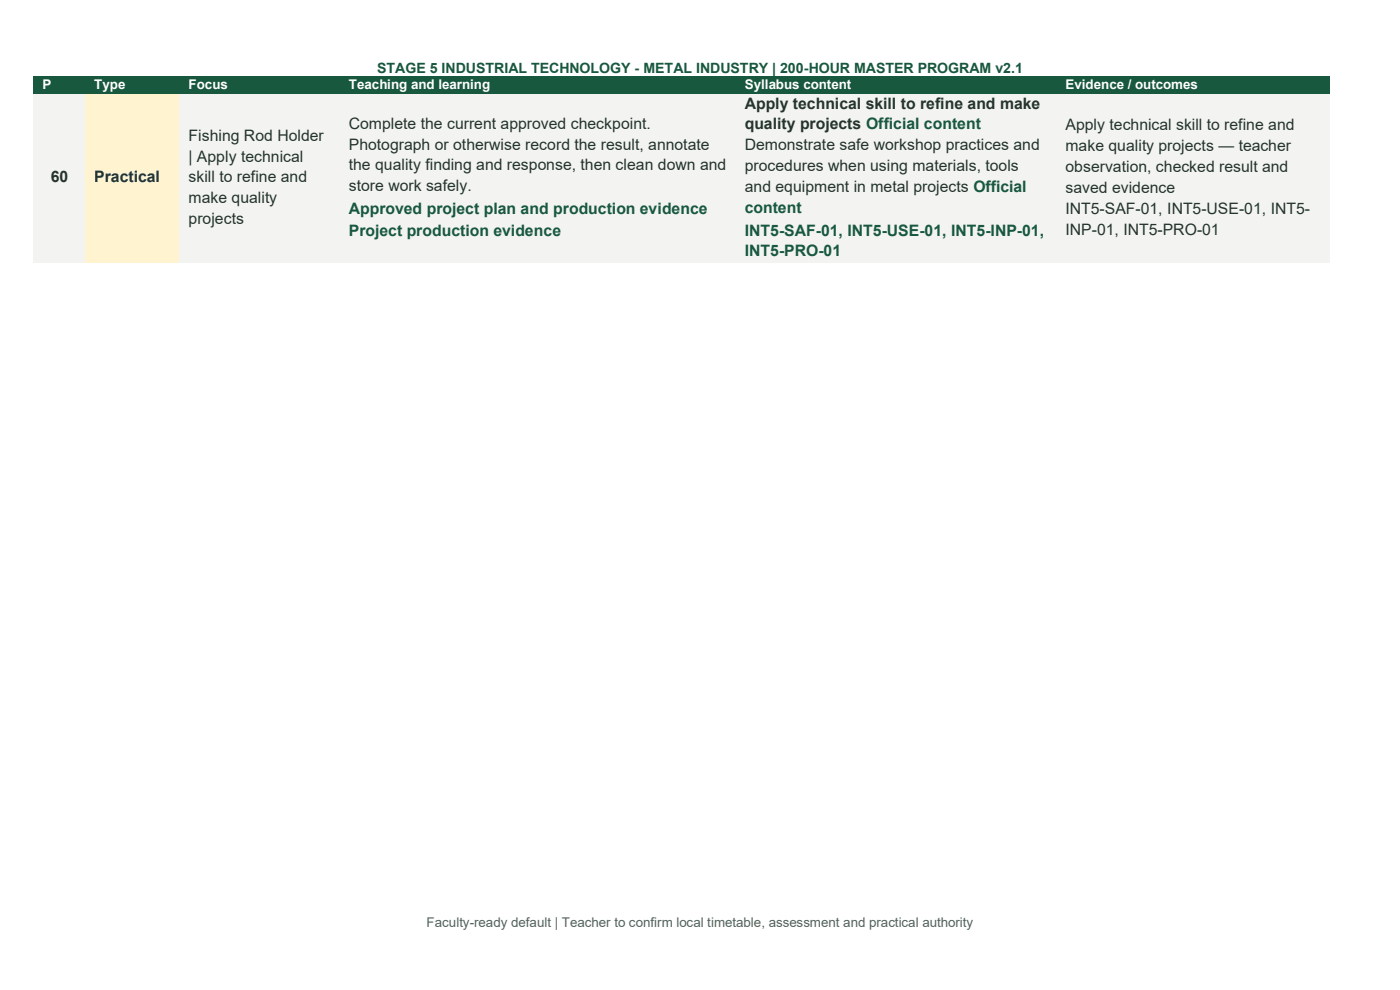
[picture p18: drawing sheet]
<svg xmlns="http://www.w3.org/2000/svg" width="297mm" height="210mm" viewBox="0 0 297 210" stroke-linecap="round" stroke-linejoin="round" font-family="sans-serif">
<defs><g id="words">
<g font-size="3.3" fill="#25342d">
<text x="158" y="23">Apply technical skill to refine and make</text>
<text x="40" y="29.9">Fishing Rod Holder</text>
<text x="74" y="27.3">Complete the current approved checkpoint.</text>
<text x="158" y="27.4">quality projects Official content</text>
<text x="226" y="27.6">Apply technical skill to refine and</text>
<text x="40" y="34.3">| Apply technical</text>
<text x="74" y="31.7">Photograph or otherwise record the result, annotate</text>
<text x="158" y="31.9">Demonstrate safe workshop practices and</text>
<text x="226" y="32.1">make quality projects — teacher</text>
<text x="10.8" y="38.7">60</text>
<text x="20" y="38.7">Practical</text>
<text x="40" y="38.7">skill to refine and</text>
<text x="74" y="36.2">the quality finding and response, then clean down and</text>
<text x="74" y="40.6">store work safely.</text>
<text x="158" y="36.3">procedures when using materials, tools</text>
<text x="158" y="40.7">and equipment in metal projects Official</text>
<text x="226" y="36.5">observation, checked result and</text>
<text x="226" y="40.9">saved evidence</text>
<text x="40" y="43.1">make quality</text>
<text x="40" y="47.6">projects</text>
<text x="226" y="45.3">INT5-SAF-01, INT5-USE-01, INT5-</text>
<text x="226" y="49.8">INP-01, INT5-PRO-01</text>
</g>
<g font-size="3.3" fill="#17583f">
<text x="74" y="45.3">Approved project plan and production evidence</text>
<text x="158" y="45.2">content</text>
<text x="74" y="50.1">Project production evidence</text>
<text x="158" y="50">INT5-SAF-01, INT5-USE-01, INT5-INP-01,</text>
<text x="158" y="54.4">INT5-PRO-01</text>
</g>
<text font-size="3" fill="#17583f" x="80" y="15.5">STAGE 5 INDUSTRIAL TECHNOLOGY - METAL INDUSTRY | 200-HOUR MASTER PROGRAM v2.1</text>
<g font-size="2.8" fill="#fff">
<text x="9" y="18.8">P</text>
<text x="20" y="18.8">Type</text>
<text x="40" y="18.8">Focus</text>
<text x="74" y="18.8">Teaching and learning</text>
<text x="158" y="18.8">Syllabus content</text>
<text x="226" y="18.8">Evidence / outcomes</text>
</g>
<text font-size="2.8" fill="#51645b" x="90.5" y="196.8">Faculty-ready default | Teacher to confirm local timetable, assessment and practical authority</text>
</g></defs>
<g fill="#17583f">
<path d="M7.1 16.1h11v3.8h-11z" fill-rule="evenodd"/>
<path d="M9 16.1h7.2v3.8h-7.2z" fill-rule="evenodd"/>
<path d="M18.1 16.1h20v3.8h-20z" fill-rule="evenodd"/>
<path d="M20 16.1h16.2v3.8h-16.2z" fill-rule="evenodd"/>
<path d="M38.1 16.1h34v3.8h-34z" fill-rule="evenodd"/>
<path d="M40 16.1h30.2v3.8h-30.2z" fill-rule="evenodd"/>
<path d="M72.1 16.1h84v3.8h-84z" fill-rule="evenodd"/>
<path d="M74 16.1h80.2v3.8h-80.2z" fill-rule="evenodd"/>
<path d="M156.1 16.1h68v3.8h-68z" fill-rule="evenodd"/>
<path d="M158 16.1h64.2v3.8h-64.2z" fill-rule="evenodd"/>
<path d="M224.1 16.1h58v3.8h-58z" fill-rule="evenodd"/>
<path d="M226 16.1h54.2v3.8h-54.2z" fill-rule="evenodd"/>
</g>
<g fill="#f3f4f2">
<path d="M7.1 19.9h11v35.8h-11z" fill-rule="evenodd"/>
<path d="M9 35.6h7.2v4.4h-7.2z" fill-rule="evenodd"/>
</g>
<g fill="#fff4cf">
<path d="M18.1 19.9h20v35.8h-20z" fill-rule="evenodd"/>
<path d="M20 35.6h16.2v4.4h-16.2z" fill-rule="evenodd"/>
</g>
<g fill="#f3f4f2">
<path d="M38.1 19.9h34v35.8h-34z" fill-rule="evenodd"/>
<path d="M40 26.7h30.2v4.5h-30.2z" fill-rule="evenodd"/>
<path d="M40 31.2h30.2v4.4h-30.2z" fill-rule="evenodd"/>
<path d="M40 35.6h30.2v4.4h-30.2z" fill-rule="evenodd"/>
<path d="M40 40h30.2v4.5h-30.2z" fill-rule="evenodd"/>
<path d="M40 44.5h30.2v4.4h-30.2z" fill-rule="evenodd"/>
<path d="M72.1 19.9h84v35.8h-84z" fill-rule="evenodd"/>
<path d="M74 24.1h80.2v4.5h-80.2z" fill-rule="evenodd"/>
<path d="M74 28.6h80.2v4.4h-80.2z" fill-rule="evenodd"/>
<path d="M74 33h80.2v4.4h-80.2z" fill-rule="evenodd"/>
<path d="M74 37.4h80.2v4.5h-80.2z" fill-rule="evenodd"/>
<path d="M74 41.9h80.2v4.8h-80.2z" fill-rule="evenodd"/>
<path d="M74 46.7h80.2v4.7h-80.2z" fill-rule="evenodd"/>
<path d="M156.1 19.9h68v35.8h-68z" fill-rule="evenodd"/>
<path d="M158 19.9h64.2v4.4h-64.2z" fill-rule="evenodd"/>
<path d="M158 24.3h64.2v4.5h-64.2z" fill-rule="evenodd"/>
<path d="M158 28.8h64.2v4.4h-64.2z" fill-rule="evenodd"/>
<path d="M158 33.2h64.2v4.4h-64.2z" fill-rule="evenodd"/>
<path d="M158 37.6h64.2v4.4h-64.2z" fill-rule="evenodd"/>
<path d="M158 42h64.2v4.5h-64.2z" fill-rule="evenodd"/>
<path d="M158 46.5h64.2v4.8h-64.2z" fill-rule="evenodd"/>
<path d="M158 51.3h64.2v4.4h-64.2z" fill-rule="evenodd"/>
<path d="M224.1 19.9h58v35.8h-58z" fill-rule="evenodd"/>
<path d="M226 24.5h54.2v4.4h-54.2z" fill-rule="evenodd"/>
<path d="M226 28.9h54.2v4.5h-54.2z" fill-rule="evenodd"/>
<path d="M226 33.4h54.2v4.4h-54.2z" fill-rule="evenodd"/>
<path d="M226 37.8h54.2v4.4h-54.2z" fill-rule="evenodd"/>
<path d="M226 42.2h54.2v4.5h-54.2z" fill-rule="evenodd"/>
<path d="M226 46.7h54.2v4.4h-54.2z" fill-rule="evenodd"/>
</g>
<use href="#words"/>
</svg>
